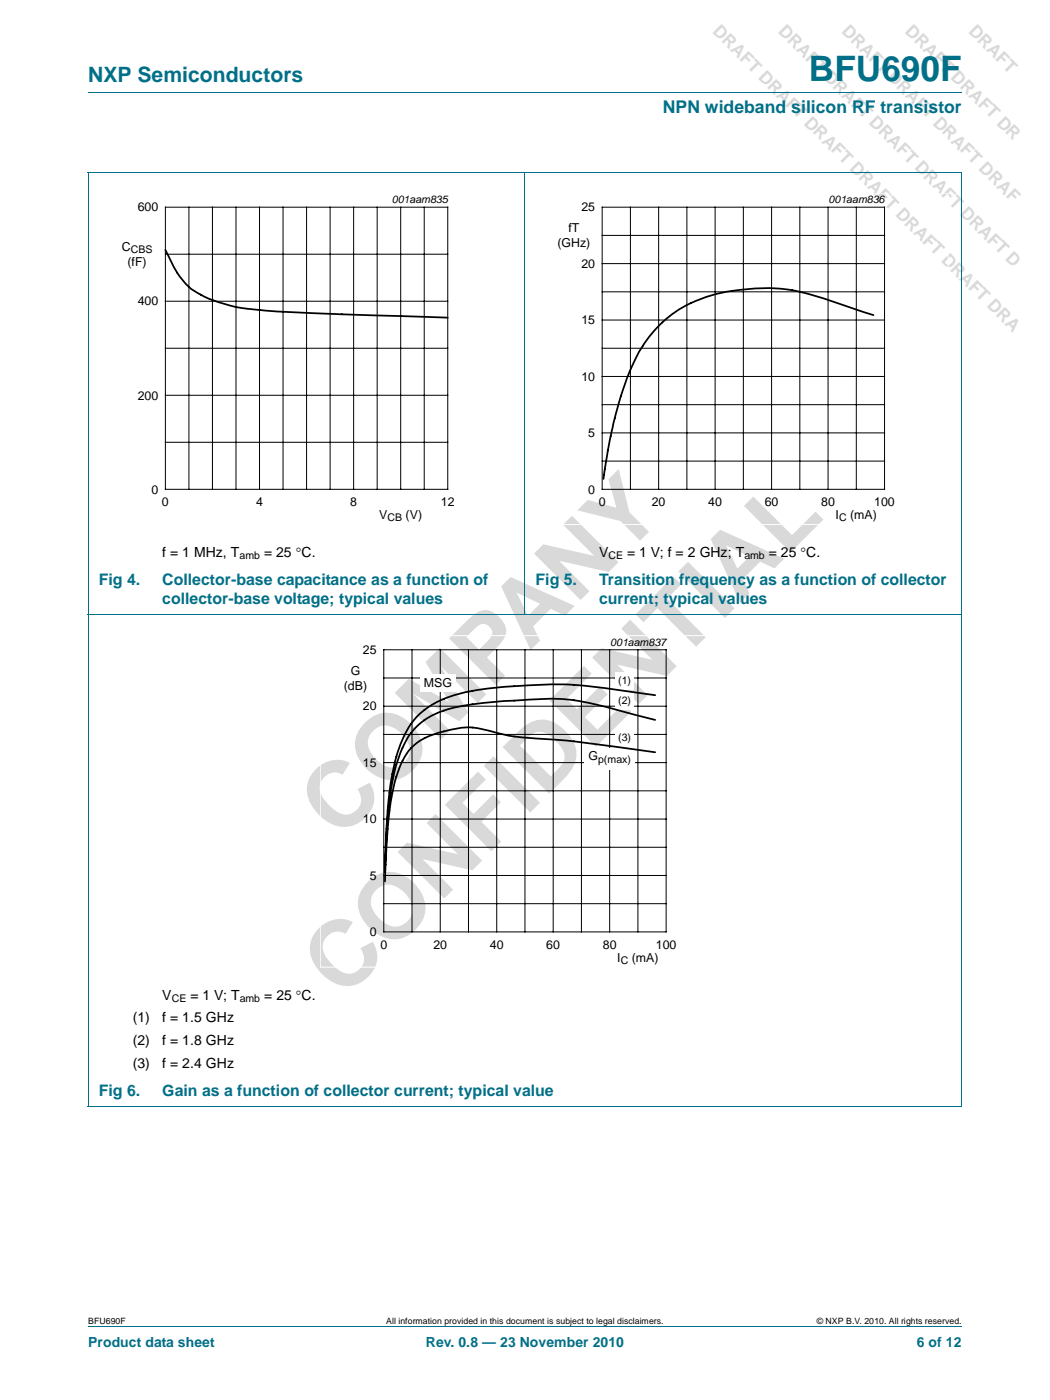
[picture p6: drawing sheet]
<svg xmlns="http://www.w3.org/2000/svg" width="210mm" height="280mm" viewBox="0 0 210 280" stroke-linecap="round" stroke-linejoin="round" font-family="sans-serif">
<defs><g id="words">
<g font-size="18.3" fill="#d9d9d9">
<text x="67.9" y="168.3" transform="rotate(-45 67.9 168.3)">COMPANY</text>
<text x="68.5" y="200.1" transform="rotate(-45 68.5 200.1)">CONFIDENTIAL</text>
</g>
<text font-size="7" fill="#007088" x="161.7" y="16.2">BFU690F</text>
<text font-size="4.2" fill="#007088" x="17.6" y="16.4">NXP Semiconductors</text>
<g font-size="3.5" fill="#d9d9d9">
<text x="142.3" y="6.4" transform="rotate(45 142.3 6.4)">DRAFT DRAFT DRAFT DRAFT DRAFT DRAFT DRA</text>
<text x="155.4" y="6.4" transform="rotate(45 155.4 6.4)">DRAFT DRAFT DRAFT DRAFT DRAFT D</text>
<text x="168.1" y="6.4" transform="rotate(45 168.1 6.4)">DRAFT DRAFT DRAFT DRAF</text>
<text x="180.8" y="6.4" transform="rotate(45 180.8 6.4)">DRAFT DRAFT DR</text>
</g>
<text font-size="3.5" fill="#007088" x="132.5" y="22.6">NPN wideband silicon RF transistor</text>
<g font-size="3.2" fill="#007088">
<text x="19.7" y="117">Fig 4.</text>
<text x="32.4" y="117">Collector-base capacitance as a function of</text>
<text x="107.1" y="117">Fig 5.</text>
<text x="119.8" y="117">Transition frequency as a function of collector</text>
<text x="32.4" y="120.8">collector-base voltage; typical values</text>
<text x="119.8" y="120.8">current; typical values</text>
<text x="19.7" y="219.2">Fig 6.</text>
<text x="32.4" y="219.2">Gain as a function of collector current; typical value</text>
</g>
<g font-size="2.8">
<text x="32.4" y="111.4">f = 1 MHz, T</text>
<text x="52.8" y="111.4">= 25 °C.</text>
<text x="119.8" y="111.4">V</text>
<text x="125.3" y="111.4">= 1 V; f = 2 GHz; T</text>
<text x="153.7" y="111.4">= 25 °C.</text>
<text x="32.4" y="200">V</text>
<text x="38.1" y="200">= 1 V; T</text>
<text x="52.8" y="200">= 25 °C.</text>
<text x="26.5" y="204.6">(1)</text>
<text x="26.5" y="209.2">(2)</text>
<text x="32.4" y="204.6">f = 1.5 GHz</text>
<text x="32.4" y="209.2">f = 1.8 GHz</text>
<text x="26.5" y="213.7">(3)</text>
<text x="32.4" y="213.7">f = 2.4 GHz</text>
</g>
<g font-size="2.8" fill="#007088">
<text x="17.6" y="269.5">Product data sheet</text>
<text x="85.1" y="269.5">Rev. 0.8 — 23 November 2010</text>
<text x="183.3" y="269.5">6 of 12</text>
</g>
<g font-size="2.5">
<text x="27.5" y="42.3">600</text>
<text x="113.6" y="46.4">fT</text>
<text x="116.2" y="42.3">25</text>
<text x="24.4" y="50.2">C</text>
<text x="25.5" y="53.2">(fF)</text>
<text x="111.4" y="49.4">(GHz)</text>
<text x="116.2" y="53.6">20</text>
<text x="27.5" y="61.1">400</text>
<text x="116.2" y="64.9">15</text>
<text x="116.2" y="76.2">10</text>
<text x="27.5" y="79.9">200</text>
<text x="117.6" y="87.5">5</text>
<text x="30.3" y="98.7">0</text>
<text x="32.4" y="101.3">0</text>
<text x="51.2" y="101.3">4</text>
<text x="70" y="101.3">8</text>
<text x="88.1" y="101.3">12</text>
<text x="117.6" y="98.7">0</text>
<text x="119.7" y="101.3">0</text>
<text x="130.3" y="101.3">20</text>
<text x="141.6" y="101.3">40</text>
<text x="152.9" y="101.3">60</text>
<text x="164.2" y="101.3">80</text>
<text x="174.8" y="101.3">100</text>
<text x="75.8" y="103.8">V</text>
<text x="81.1" y="103.8">(V)</text>
<text x="167.1" y="103.8">I</text>
<text x="170" y="103.8">(mA)</text>
<text x="72.6" y="130.9">25</text>
<text x="68.7" y="138">(dB)</text>
<text x="70.1" y="135">G</text>
<text x="84.7" y="137.4">MSG</text>
<text x="72.6" y="142.1">20</text>
<text x="72.6" y="153.4">15</text>
<text x="117.6" y="152.2">G</text>
<text x="72.6" y="164.7">10</text>
<text x="73.9" y="176">5</text>
<text x="73.9" y="187.3">0</text>
<text x="76" y="189.8">0</text>
<text x="86.6" y="189.8">20</text>
<text x="97.9" y="189.8">40</text>
<text x="109.2" y="189.8">60</text>
<text x="120.5" y="189.8">80</text>
<text x="131.1" y="189.8">100</text>
<text x="123.4" y="192.4">I</text>
<text x="126.3" y="192.4">(mA)</text>
</g>
<g font-size="2.1">
<text x="78.3" y="40.6">001aam835</text>
<text x="165.6" y="40.6">001aam836</text>
<text x="26.1" y="50.7">CBS</text>
<text x="77.5" y="104.3">CB</text>
<text x="167.7" y="104.3">C</text>
<text x="47.9" y="111.9">amb</text>
<text x="121.6" y="111.9">CE</text>
<text x="148.8" y="111.9">amb</text>
<text x="122" y="129.2">001aam837</text>
<text x="123.6" y="136.8">(1)</text>
<text x="123.6" y="140.8">(2)</text>
<text x="123.6" y="148.2">(3)</text>
<text x="119.6" y="152.6">p(max)</text>
<text x="124.1" y="192.9">C</text>
<text x="34.3" y="200.5">CE</text>
<text x="47.9" y="200.5">amb</text>
</g>
<g font-size="1.7">
<text x="17.6" y="264.9">BFU690F</text>
<text x="77.2" y="264.9">All information provided in this document is subject to legal disclaimers.</text>
<text x="163.3" y="264.9">© NXP B.V. 2010. All rights reserved.</text>
</g>
</g></defs>
<path d="M17.6 18.5h174.7M104.9 34.4v88.6M192.3 34.5v186.8M192.3 34.4l-174.7 .1v186.8M17.6 122.9h174.7M17.6 221.4h174.7M17.6 265.5h174.7" fill="none" stroke="#007088" stroke-width=".2"/>
<path d="M20.4 38.6h81.8v66.4h-81.8zM107.7 38.6h81.8v66.4h-81.8zM64 127.2h81.9v66.3h-81.9z" fill="none" stroke="#fff" stroke-width=".2"/>
<g fill="none" stroke="#000" stroke-width=".2">
<path d="M33.1 41.5h56.4v56.4h-56.4zM33.1 50.9h56.4M37.8 41.5v56.4M42.5 41.5v56.4M47.2 41.5v56.4M51.9 41.5v56.4M56.6 41.5v56.4M61.3 41.5v56.4M66 41.5v56.4M70.7 41.5v56.4M75.4 41.5v56.4M80.1 41.5v56.4"/>
<path d="M84.8 41.5v56.4M120.4 41.5h56.4v56.4h-56.4zM120.4 58.4h56.4M120.4 52.7h56.4M120.4 47.1h56.4M126 41.5v56.4M131.7 41.5v56.4M137.3 41.5v56.4M143 41.5v56.4M148.6 41.5v56.4M154.2 41.5v56.4M159.9 41.5v56.4"/>
<path d="M165.5 41.5v56.4M171.2 41.5v56.4M33.1 79.1h56.4M33.1 69.7h56.4M33.1 60.3h56.4M120.4 69.7h56.4M120.4 75.3h56.4M120.4 64h56.4M33.1 88.5h56.4M120.4 92.3h56.4M120.4 86.6h56.4M120.4 81h56.4"/>
<path d="M76.7 130h56.5v56.5h-56.5zM76.7 135.6h56.5M82.4 130v56.5M88 130v56.5M93.7 130v56.5M99.3 130v56.5M104.9 130v56.5M110.6 130v56.5M116.2 130v56.5M121.9 130v56.5M127.5 130v56.5M76.7 146.9h56.5"/>
<path d="M76.7 158.2h56.5M76.7 141.3h56.5M76.7 152.6h56.5M76.7 169.5h56.5M76.7 163.9h56.5M76.7 175.2h56.5M76.7 180.8h56.5"/>
</g>
<path d="M33.1 50l.6 1.3a14.8 14.8 0 0 0 5.6 7.2 27.4 27.4 0 0 0 10.2 3.3 424.3 424.3 0 0 0 27.4 1.4l12.6 .4M174.6 63l-4.9-1.6a54.4 54.4 0 0 0-14.6-3.7 35.7 35.7 0 0 0-18.6 3.8 24.9 24.9 0 0 0-10.6 12.8 94.3 94.3 0 0 0-5.3 21.5" fill="none" stroke="#000" stroke-width=".35"/>
<g fill="#fff">
<path d="M123 134.5h3.8v3.5h-3.8z"/>
<path d="M123 138.5h3.8v3.6h-3.8z"/>
<path d="M123 145.9h3.8v3.5h-3.8z"/>
<path d="M84 134.8h7.1v3.6h-7.1z"/>
<path d="M116.9 149.7h10v4.3h-10z"/>
</g>
<path d="M131 139.1a166.2 166.2 0 0 0-19.5-2.2 94.4 94.4 0 0 0-20 2 15.7 15.7 0 0 0-12.1 11.8 63.5 63.5 0 0 0-2.2 17l-.2 5.3M131 144l-6.2-1.6a51.7 51.7 0 0 0-15.5-2.6 122.6 122.6 0 0 0-17.8 1.6 14.4 14.4 0 0 0-10.3 6.7 32 32 0 0 0-3.3 12l-.7 7.2-.2 7.1M131 150.5l-2.5-.3a238 238 0 0 0-24.6-2.7l-3-.5a31.4 31.4 0 0 0-7.9-1.5l-3.6 .7a13.6 13.6 0 0 0-7.7 4 22.7 22.7 0 0 0-3.6 10.3 148.9 148.9 0 0 0-1.1 15.9" fill="none" stroke="#000" stroke-width=".35"/>
<use href="#words"/>
</svg>
